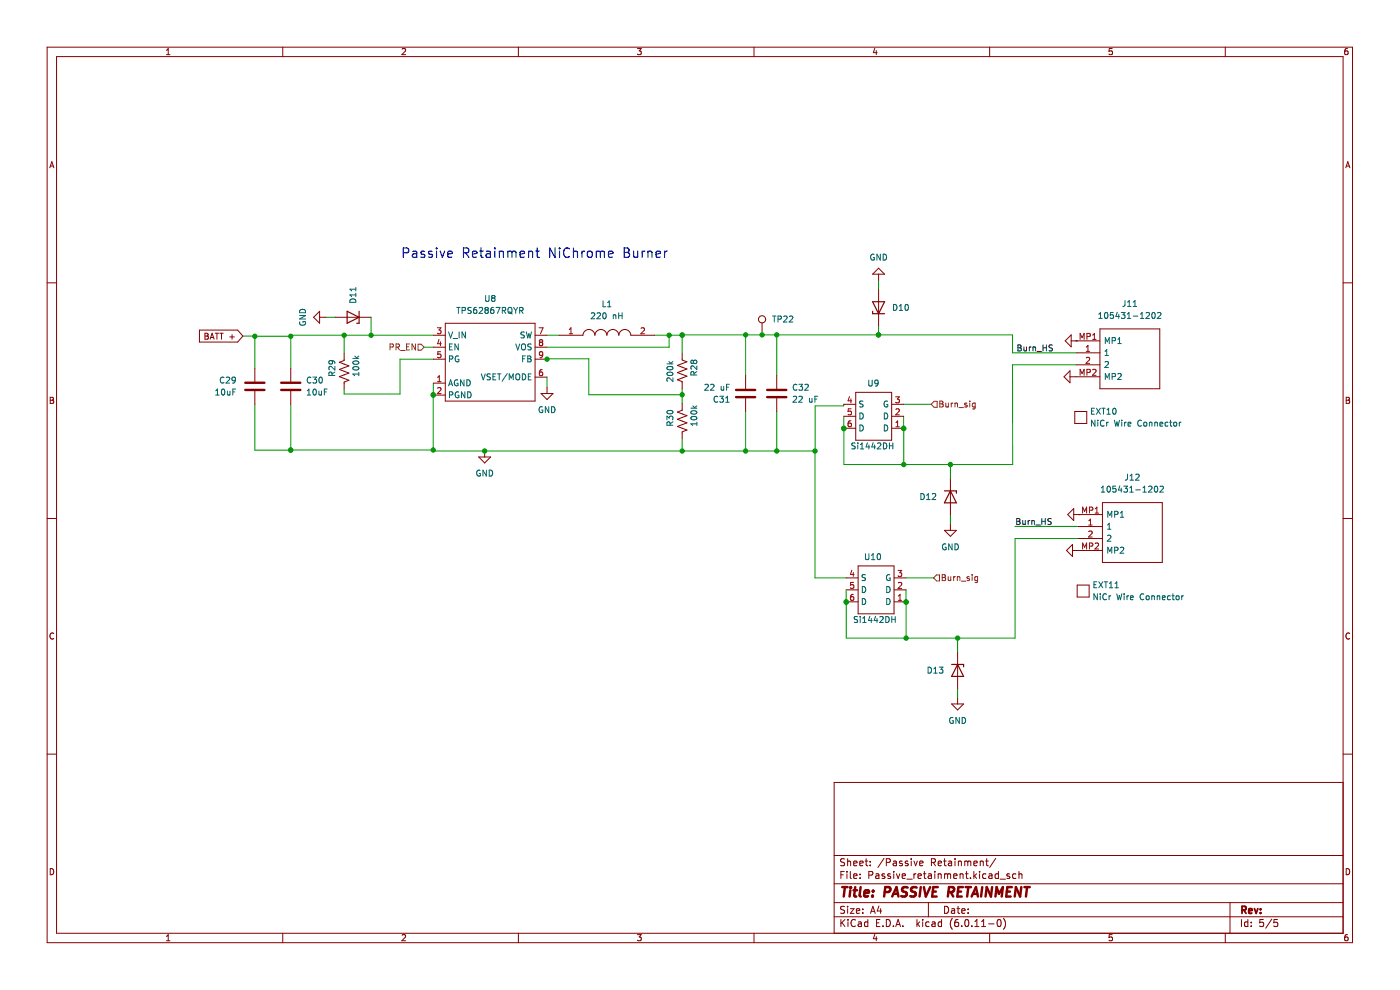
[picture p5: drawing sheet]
<svg xmlns="http://www.w3.org/2000/svg" width="297mm" height="210mm" viewBox="0 0 297 210" stroke-linecap="round" stroke-linejoin="round" font-family="sans-serif">
<path d="M0 0h296.9v210h-296.9z" fill-rule="evenodd" fill="#fff" stroke="#fff" stroke-width=".21"/>
<g fill="none" stroke="#840000" stroke-width=".21">
<path d="M10 10h276.9v190h-276.9zM12 12h272.9v186h-272.9zM35.3 11.6h.8M35.3 10.7l.4-.4v1.3M60 10v2M85.3 10.4l.5-.1 .2 .4-.8 .9h.8M110 10v2M135.2 10.3h.8l-.4 .5 .4 .1v.6l-.2 .1-.6-.1M160 10v2M185.6 10.2l-.3 1h.8M185.9 10.7v.9M209.9 10v2"/>
<path d="M235.9 10.3h-.6v.6h.6v.6l-.1 .1-.5-.1M259.9 10v2M285.9 10.3l-.4 .1-.2 .2v.7l.2 .3 .4-.1v-.6l-.4-.1-.2 .2M10.6 35.6l.4-1.3 .4 1.3M10.7 35.2h.6M285.5 35.6l.4-1.3 .5 1.3M285.6 35.2h.6M10 60h2M186.4 58.2v1.2M186.4 56.9l1.3 1.3h-2.6zM284.9 60h2M42.3 70h8.1l1.1 1.3-1.1 1.3h-8.1z"/>
<path d="M43.5 70.7h.4l.3 .2-.3 .4 .3 .1v.3l-.2 .3h-.5zM43.5 71.3h.4M44.6 72l.4-1.3 .4 1.3M44.7 71.6h.6M45.7 70.7h.7M46 70.7v1.3M46.6 70.7h.8M47 70.7v1.3M48.7 71.5h1M49.2 71v1M54.1 78.1v2.8M61.7 78.1v2.8"/>
<path d="M67.8 67.3h1.3M67.8 66v2.6l-1.3-1.3zM71.1 67.3h7.6M73 74.9v1.6l-1 .4 2 .7-2 .8 2 .7-2 .8 2 .8-1 .3v1.6M91.9 71.1h2.6M91.9 73.7h2.6M91.9 76.2h2.6M94.5 68.6h19v16.5h-19zM113.5 71.1h2.5M113.5 73.7h2.5M113.5 76.2h2.5M113.5 80h2.5"/>
<path d="M118.6 71.1h5.1a1.27 1.27 0 0 1 1.2-1.2 1.27 1.27 0 0 1 1.3 1.2 1.27 1.27 0 0 1 1.3-1.2 1.27 1.27 0 0 1 1.2 1.2 1.27 1.27 0 0 1 1.3-1.2 1.27 1.27 0 0 1 1.3 1.2 1.27 1.27 0 0 1 1.3-1.2 1.27 1.27 0 0 1 1.2 1.2h5.1M144.7 74.8v1.6l1 .3-2 .8 2 .8-2 .7 2 .8-2 .8 1 .3v1.6M158.2 79.7v2.8M161.7 68.5v2.5M164.8 79.7v2.8M186.4 61.5v7.6M227 79.9h6.3M227 78.7v2.5l-1.3-1.3zM227.2 72.3h6.1M227.2 71v2.6l-1.2-1.3zM228.3 74.8h5M228.3 77.4h5"/>
<path d="M233.3 69.8h12.7v12.7h-12.7zM10.7 84.3h.4l.2 .2-.2 .4 .2 .1 .1 .3-.2 .3h-.5zM10.7 84.9h.4M54.1 83v2.8M61.7 83v2.8M91.9 81.3h2.6M91.9 83.8h2.6M101.5 96.9h2.6l-1.3 1.3zM102.8 95.7v1.2M114.8 83.5h2.5l-1.3 1.2zM116 82.2v1.3M144.7 85.5v1.5l-1 .4 2 .8-2 .7 2 .8-2 .8 2 .7-1 .4v1.5"/>
<path d="M158.2 84.5v2.8M164.8 84.5v2.8M179 90.8h2.5M179 88.3h2.5M179 85.8h2.5M181.5 83.2h7.7v10.2h-7.7zM189.2 90.8h2.5M189.2 88.3h2.5M189.2 85.8h2.5M228 87.3h2.5v2.5h-2.5zM285.6 84.3h.4l.3 .2-.3 .4 .3 .1v.3l-.2 .3h-.5zM285.6 84.9h.4"/>
<path d="M10 110h2M200.4 112.5h2.5l-1.3 1.3zM201.6 101.6v7.6M201.6 111.2v1.3M227.5 116.8h6.4M227.5 115.5v2.5l-1.2-1.2zM227.8 109.2h6.1M227.8 107.9v2.5l-1.3-1.2zM228.8 111.7h5.1M228.8 114.2h5.1M233.9 106.6h12.7v12.7h-12.7zM284.9 110h2"/>
<path d="M11.4 134.4a.58 .58 0 0 0-.8 .5 .58 .58 0 0 0 .8 .5M179.5 127.7h2.5M179.5 125.1h2.5M179.5 122.6h2.5M182 120h7.7v10.2h-7.7zM189.7 127.7h2.5M189.7 125.1h2.5M189.7 122.6h2.5M203.1 138.4v7.6M228.5 124.1h2.6v2.5h-2.6zM286.3 134.4a.58 .58 0 0 0-.8 .5 .58 .58 0 0 0 .8 .5M10 160h2"/>
<path d="M201.9 149.3h2.5l-1.3 1.3zM203.1 148.1v1.2M284.9 160h2M284.9 166h-107.9v32M10.7 184.3a.66 .66 0 0 1 .7 .6 .66 .66 0 0 1-.7 .7zM35.3 198.6l.4-.3v1.3M35.3 199.6h.8M60 198v2M85.3 198.4l.5-.1 .2 .3-.8 1h.8M110 198v2M135.2 198.3h.8l-.4 .4 .4 .2v.5l-.2 .2-.6-.2M160 198v2"/>
<path d="M177 194.5h107.9M177 191.5h107.9M177 187.5h107.9M177 181.5h107.9M178.4 185.6h.5M178.4 195v1.5M178.6 195.7l.6 .8M179.1 184.8h-.7v1.5M179.2 192.3l-.6-.1-.2 .2v.4l.6 .3 .2 .4-.3 .2h-.6M179.2 182.2l-.6-.1-.2 .2v.4l.6 .3 .2 .4-.3 .2h-.6M179.2 195l-.8 .9M179.7 184.8v.2"/>
<path d="M179.7 185.3v1M179.8 182.1v1.5M179.8 192.2v.2M179.8 192.7v1M179.8 182.8l.2-.2 .4 .1 .1 .9M179.9 195v.2M179.9 195.5v1M180.4 192.7h.8l-.8 1h.8M180.4 184.8v1.3l.2 .2M181.1 185.8l.7-.1-.1-.3-.4-.1-.2 .3 .1 .7h.5M181.1 183.1l.7-.1-.1-.3-.4-.1-.2 .3 .1 .7h.5M181.5 195.2a.71 .71 0 0 0-1 .5 .71 .71 0 0 0 .7 .8l.3-.1"/>
<path d="M181.7 193.2l.7-.1-.1-.3-.4-.1-.2 .3v.7h.6M182.1 195.6h.6v.9M182.4 183.1l.7-.1-.1-.3-.4-.1-.2 .3 .1 .7h.5M182.5 186.2v.1M182.5 185.4v.2M182.7 195.9l-.5 .1-.2 .2 .2 .3h.5M183 193.6v.1M183 192.8v.2M183.5 182.6h.6M183.7 182.1v1.3l.4 .2M184.1 195.6l-.4-.1-.3 .3 .1 .7h.6M184.1 195v1.5"/>
<path d="M184.3 185.6h.7l.2-.3-.1-.3-.8-.2v1.5M184.6 183.5v.1M184.6 182.7v.2M184.7 193.7l.5-1.5 .5 1.5M184.8 193.3h.7M185.6 198.2l-.3 .9h.8M185.8 185.4h.6l.1 .9M185.9 198.7v.9M186 195.8h.5M186.5 192.2l-.4 1h.9M186.5 185.7l-.5 .1-.3 .2 .3 .3h.5M186.7 195h-.7v1.5h.7"/>
<path d="M186.8 192.7v1M187.3 196.4v.1M187.5 182.1l-1.3 1.9M187.7 185.4l-.4-.1-.2 .3 .1 .2 .5 .1v.4h-.6M188 195a.76 .76 0 0 1 .9 .8 .76 .76 0 0 1-.9 .7zM188 182.9h.7l.2-.3-.1-.3-.8-.2v1.5M188.9 185.4l-.4-.1-.2 .3 .1 .2 .5 .1v.4h-.6M189.5 196.4v.1M189.5 182.7h.6l.1 .9M189.6 184.8v.2M189.6 185.3v1M190 196.5l.5-1.5 .5 1.5"/>
<path d="M190.2 196.1h.7M190.2 183l-.5 .1-.2 .2 .2 .3h.5M190.2 185.3l.3 1 .4-1M191.4 185.8l.7-.1-.1-.3-.4-.1-.2 .3 .1 .7h.5M191.4 182.7l-.4-.1-.2 .3 .1 .2 .5 .1v.4h-.6M191.5 196.4v.1M192.4 186.5h1.1M192.6 182.7l-.4-.1-.2 .3 .1 .2 .5 .1v.4h-.6M193.3 182.1v.2M193.3 182.6v1M193.9 185.3v1M193.9 182.6l.3 1 .4-1"/>
<path d="M194.3 185.3l-.4 .3M194.5 195v1.5M194.7 196l.4 .5M194.7 185.8l.8-.1-.1-.3-.4-.1-.3 .3 .1 .7h.6M195.1 195.5l-.6 .6M195.1 183.1l.7-.1-.1-.3-.4-.1-.2 .3 .1 .7h.5M195.7 195v.2M195.7 195.5v1M195.9 185.3h.6M196.1 184.8v1.3l.4 .2M197 191.5v3M197 185.4h.5l.1 .9"/>
<path d="M197.1 195.6l-.4-.1-.3 .3 .1 .7h.6M197.6 182.9h.7l.2-.3-.1-.3-.8-.2v1.5M197.6 185.7l-.5 .1-.2 .2 .2 .3h.5M197.7 195.6h.6l.1 .9M198 182.9l.5 .7M198.3 184.8v.2M198.3 185.3v1M198.4 195.9l-.5 .1-.2 .2 .2 .3h.5M199 183.1l.7-.1v-.3l-.5-.1-.2 .3 .1 .7h.6M199 185.3v1M199 185.5l.2-.2 .4 .1 .1 .9M199.7 195.6l-.4-.1-.3 .3 .2 .7h.5"/>
<path d="M199.7 195v1.5M200.2 182.6h.5M200.4 182.1v1.3l.3 .2M200.4 185.3v1M200.4 192.2a.76 .76 0 0 1 .8 .8 .76 .76 0 0 1-.8 .7zM200.4 185.5l.4-.2 .2 .3M201 185.6l.2-.3 .4 .1 .1 .9M201 185.6v.7M201.2 182.7h.6l.1 .9M201.9 192.8h.6v.9M201.9 183l-.5 .1-.2 .2 .2 .3h.5M202 194.8a1.72 1.72 0 0 0 0 2.3"/>
<path d="M202.3 185.8l.7-.1v-.3l-.5-.1-.2 .3 .1 .7h.6M202.5 193.1l-.5 .1-.2 .2 .2 .3h.5M202.6 182.1v.2M202.6 182.6v1M203 192.7h.6M203.2 192.2v1.3l.4 .2M203.2 195l-.4 .1a1.01 1.01 0 0 0 0 1.4l.5-.1 .1-.5-.3-.3-.4 .1-.2 .2M203.3 182.8l.2-.2 .4 .1 .1 .9M203.3 182.6v1M203.7 185.5l.2-.2 .3 .1 .1 .9M203.7 185.3v1M204 193.2l.7-.1v-.3l-.5-.1-.2 .3 .1 .7h.6"/>
<path d="M204 196.4v.1M204.7 182.6v1M204.7 182.8l.4-.2 .2 .3M204.8 195.2l.2-.2a.8 .8 0 0 1 .5 .8 .8 .8 0 0 1-.5 .7l-.3-.5zM204.8 185.3h.6M205 184.8v1.3l.4 .2M205.3 182.9l.2-.3 .4 .1 .1 .9M205.3 182.9v.7M205.4 193.6v.1M205.4 192.8v.2M205.9 186.2v.1M206.2 196.4v.1"/>
<path d="M206.6 183.1l.7-.1-.1-.3-.4-.1-.2 .3 .1 .7h.5M206.6 184.8v1.5M206.7 185.8l.5 .5M206.8 196.5h.9M206.8 195.5l.4-.5v1.5M207.2 185.3l-.6 .6M207.8 184.8v.2M207.8 185.3v1M208 182.8l.2-.2 .3 .1 .1 .9M208 182.6v1M208.2 196.5h.9M208.2 195.5l.5-.5v1.5"/>
<path d="M209.1 182.6h.6M209.2 185.4l-.5-.1-.2 .3 .1 .7h.6M209.3 182.1v1.3l.4 .2M209.7 196h1.2M209.8 185.4h.6l.1 .9M209.9 198v2M210.5 185.7l-.5 .1-.3 .2 .3 .3h.5M211.2 182.1l-1.2 1.9M211.7 195.2l.2-.2a.8 .8 0 0 1 .5 .8 .8 .8 0 0 1-.5 .7l-.4-.5zM211.8 185.4l-.4-.1-.3 .3 .1 .7h.6M211.8 184.8v1.5M212.2 186.5h1.1"/>
<path d="M212.9 194.8a1.72 1.72 0 0 1 0 2.3M214.2 185.4l-.4-.1-.2 .3 .1 .2 .5 .1v.4h-.6M215.5 185.4l-.4-.1-.3 .3 .2 .7h.5M216.2 185.5l.2-.2 .3 .1 .1 .9M216.2 184.8v1.5M235.9 198.3h-.6v.6l.6-.1v.6l-.1 .2-.5-.2M259.9 198v2M260.9 191.5v6.5M263.4 195v1.5M264.7 195.6l-.4-.1-.3 .3 .2 .7h.5M264.7 195v1.5M265.4 196.4v.1"/>
<path d="M265.4 195.6v.2M268 195h-.7l-.1 .8 .2-.2 .5 .1 .2 .2-.1 .5-.2 .1-.6-.1M269.8 195l-1.3 1.9M271 195h-.7l-.1 .8 .2-.2 .5 .1 .2 .2-.1 .5-.2 .1-.6-.1M285.6 184.3a.66 .66 0 0 1 .7 .6 .66 .66 0 0 1-.7 .7zM285.9 198.3h-.4l-.2 .3v.7l.2 .3 .4-.2v-.6l-.4-.1-.2 .3"/>
<circle cx="161.7" cy="67.7" r=".76"/>
</g>
<path d="M263.5 193h.7l.1-.3v-.3l-.8-.2v1.5M263.8 193l.5 .7M264.9 193.2l.7-.1v-.3l-.5-.1-.2 .3 .1 .7h.6M266.1 192.7l.4 1 .3-1M267.4 193.6v.1M267.4 192.8v.2" fill="none" stroke="#840000" stroke-width=".39"/>
<g fill="none" stroke="#840000" stroke-width=".52">
<path d="M178.7 188.2h1.1M179.2 188.2l-.2 2M180.4 188.8l-.2 1.4M180.5 188.2v.2M181.1 188.8h.7M181.4 188.2l-.2 1.7 .1 .2 .4 .1M182.6 188.2l-.2 1.7 .2 .3M183.4 189.5l.9-.2v-.4l-.6-.1-.3 .3v1h.7M185.1 190v.2M185.2 188.9v.2M187.7 189.2h.7l.3-.2a.51 .51 0 0 0-.1-.8h-.8l-.2 2M189.3 190.2l.9-2 .4 2"/>
<path d="M189.5 189.6h1M192.6 188.3a.85 .85 0 0 0-1.1 .1l-.1 .5 .9 .5-.1 .6a.85 .85 0 0 1-1 .1M194.5 188.3a.85 .85 0 0 0-1.1 .1l-.1 .5 .9 .5v.6a.85 .85 0 0 1-1.1 .1M195.3 188.2l-.2 2M196 188.2l.4 2 .9-2M197.9 189.1h.6M198.9 188.2h-.9l-.3 2h1M201.2 189.2h.8l.3-.2a.51 .51 0 0 0-.2-.8h-.8l-.2 2M201.7 189.2l.5 1M203.2 189.1h.7M204.3 188.2h-1l-.2 2h.9M204.9 188.2h1.1"/>
<path d="M205.4 188.2l-.2 2M206.1 190.2l.9-2 .5 2M206.4 189.6h.9M208.4 188.2l-.3 2M210.5 188.2l-.3 2-.9-2-.2 2M211.2 190.2l.2-2 .5 1.4 .9-1.4-.3 2M213.6 189.1h.7M214.7 188.2h-1l-.2 2h.9M216.7 188.2l-.3 2-.9-2-.2 2M217.3 188.2h1.2M217.9 188.2l-.3 2"/>
</g>
<g fill="none" stroke="#009600" stroke-width=".21">
<path d="M186.4 59.4v2.1M51.5 71.3h2.6v6.8M54.1 71.3h7.6M69.1 67.3h2M73 71.1v3.8M78.7 67.3v3.8M90 73.7h1.9M91.9 71.1h-30.2v7M91.9 76.2h-7v7.4h-11.9v-1M116 71.1h2.6M116 76.2l8.9-.1v7.6h19.8M116 80v2.2"/>
<path d="M138.9 71.1h5.8M141.9 71.1v2.6h-25.9M144.7 74.8v-3.8h70.1v3.8h13.5M158.2 71v8.7M164.8 71v8.7M186.4 69.1v1.9M228.3 77.4h-13.5v21.1h-35.8v-10.2M228.3 72.3h.2M54.1 85.8v9.7h37.8M61.7 95.5h.1M61.7 85.8v9.7M91.9 83.7v.1"/>
<path d="M91.9 81.3v14.4h81M144.7 82.5v3M144.7 93.1v2.6M158.2 87.3v8.4M164.8 87.3v8.4M172.9 95.7v26.9h6.6M179 85.8v.3h-6.1v9.9v-.3M191.7 88.3v10.2M191.7 85.8h5.8M201.6 98.5v3.1M201.6 109.2v2M215.3 111.7h13.5"/>
<path d="M228.8 114.2h-13.5v21.2h-35.8v-10.3M228.8 109.2h.2M192.2 122.6h5.8M192.2 125.1v10.3M203.1 135.4v3M203.1 146v2.1"/>
</g>
<g fill="none" stroke="#0000c2" stroke-width=".25">
<path d="M85.6 53.6l.9-.1 .2-.2-.1-.5-.3-.2h-.7v2M87.6 53.4h.7l.1 1.2M88.4 53.7l-.6 .1a.39 .39 0 0 0-.3 .4 .39 .39 0 0 0 .3 .4l.6-.1M90 53.4l-.4-.1-.3 .2 .1 .3 .6 .2v.5h-.7M91.7 53.4l-.5-.1-.3 .2 .1 .3 .7 .2v.5h-.8M92.6 52.6v.2M92.6 53.3v1.3M93.4 53.3l.5 1.3 .4-1.3M95 53.9l.9-.2v-.3l-.6-.1-.3 .2 .1 1h.8M98.3 53.6l1-.1 .2-.2-.1-.5-.3-.2h-.8v2M98.8 53.6l.7 1M100.2 53.9l1-.2-.1-.3-.6-.1-.3 .2 .1 1h.8"/>
<path d="M101.8 53.3h.7M102 52.6v1.7l.1 .2 .4 .1M103.2 53.4h.7l.1 1.2M104 53.7l-.6 .1a.39 .39 0 0 0-.3 .4 .39 .39 0 0 0 .3 .4l.6-.1M105 52.6v.2M105 53.3v1.3M105.9 53.5l.3-.2 .5 .1 .1 1.2M105.9 53.3v1.3M107.8 53.5l.5-.2 .3 .2M107.8 53.3v1.3M108.6 53.5l.3-.2 .5 .1 .1 1.2M108.6 53.5v1.1"/>
<path d="M110.3 53.9l1-.2-.1-.3-.6-.1-.3 .2 .1 1h.8M112.1 53.5l.3-.2 .5 .1 .1 1.2M112.1 53.3v1.3M113.7 53.3h.7M113.9 52.6v1.7l.1 .2 .4 .1M117.7 52.6v2l-1.1-2v2M118.7 52.6v.2M118.7 53.3v1.3M120.8 52.8a.8 .8 0 0 0-1 0 .8 .8 0 0 0-.2 .9 .75 .75 0 0 0 .3 .8 .75 .75 0 0 0 .9-.1M121.7 53.5l.2-.2 .5 .1 .1 1.2M121.7 52.6v2M123.5 53.3v1.3"/>
<path d="M124 53.3l-.3 .1-.2 .2M124.8 53.4l.5-.1 .4 .3v.6l-.4 .4-.5-.1-.2-.3v-.6zM126.5 53.5l.6-.2 .3 .2M126.5 53.3v1.3M127.4 53.5l.3-.2 .4 .1 .1 1.2M127.4 53.5v1.1M129.1 53.9l.9-.2-.1-.3-.5-.1-.3 .2 .1 1h.7M132.4 52.6h.7l.3 .2 .1 .4-.4 .3a.53 .53 0 0 1 .5 .5 .53 .53 0 0 1-.4 .6h-.8zM132.4 53.5h.7M134.4 53.3l.1 1.2 .5 .1 .3-.2M135.3 53.3v1.3M136.2 53.3v1.3"/>
<path d="M136.8 53.3l-.4 .1-.2 .2M137.5 53.5l.2-.2 .5 .1 .1 1.2M137.5 53.3v1.3M139.2 53.9l.9-.2-.1-.3-.5-.1-.3 .2 .1 1h.7M141 53.3v1.3M141.6 53.3l-.4 .1-.2 .2"/>
</g>
<g fill="none" stroke="#0f0f0f" stroke-width=".21">
<path d="M215.9 73.2h.5l.2 .2-.2 .4 .2 .1 .1 .3-.3 .2h-.5zM215.9 73.8h.5M217.2 73.6l.1 .8 .5-.1M217.8 73.6v.8M218.4 73.6v.8M218.7 73.6l-.3 .2M219.2 73.7l.4-.1 .1 .8M219.2 73.6v.8M220 74.6h1M221.3 73.8h.7M221.3 73.2v1.2M222 73.2v1.2"/>
<path d="M223.3 73.2l-.7 .1v.3l.5 .3 .2 .3-.3 .2h-.5M215.7 110h.4l.3 .2-.3 .4 .3 .1v.3l-.2 .3h-.5zM215.7 110.6h.4M217 110.4v.8l.5-.1M217.5 110.4v.9M218.1 110.4v.9M218.5 110.4l-.4 .3M218.9 110.5h.5v.8M218.9 110.4v.9M219.7 111.4h1M221 110.6h.7M221 110v1.3"/>
<path d="M221.7 110v1.3M223 110l-.7 .1v.4l.6 .2 .1 .3-.2 .3-.5-.1"/>
</g>
<g fill="none" stroke="#725600" stroke-width=".21">
<path d="M82.7 73.6h.7v-.5l-.7-.1v1.2M84 73.6h.6l.1-.5-.7-.1v1.2M84.3 73.6l.4 .6M85 74.3h1M86.3 73.6h.4M86.9 73h-.6v1.2h.6M88.1 73v1.2l-.7-1.2v1.2M88.7 73h.6l.7 .7-.7 .6h-.6zM198.2 85.1h.6v1.3h-.6l-.7-.6zM199.4 85.1h.4l.2 .2-.2 .4 .2 .1 .1 .3-.2 .2h-.5zM199.4 85.7h.4M200.6 85.5l.1 .8 .5-.1"/>
<path d="M201.2 85.5v.8M201.8 85.5v.8M202.2 85.5l-.4 .2M202.6 85.6h.5v.7M202.6 85.5v.8M203.4 86.5h1M205.1 85.6l-.3-.1-.2 .2 .1 .2 .4 .1v.3h-.5M205.7 85.1v.1M205.7 85.5v.8M206.9 85.6l-.4-.1-.2 .2 .1 .6h.5M206.9 85.5v1l-.3 .3-.3-.1M198.7 121.9h.6v1.3h-.6l-.7-.6z"/>
<path d="M199.9 121.9h.4l.3 .2-.3 .4 .3 .1v.3l-.2 .3h-.5zM199.9 122.5h.4M201.2 122.3v.8l.5-.1M201.7 122.3v.9M202.3 122.3v.9M202.7 122.3l-.4 .3M203.1 122.4h.5v.8M203.1 122.3v.9M203.9 123.3h1M205.6 122.4l-.3-.1-.2 .2 .1 .2 .4 .1v.3h-.5M206.2 121.9v.1M206.2 122.3v.9"/>
<path d="M207.4 122.4l-.4-.1-.2 .3 .1 .5h.5M207.4 122.3v1l-.3 .3-.3-.1"/>
</g>
<g fill="none" stroke="#006464" stroke-width=".21">
<path d="M185.4 54a.58 .58 0 0 0-.7 .6 .58 .58 0 0 0 .8 .5v-.5h-.3M186.8 53.9v1.3l-.8-1.3v1.3M187.4 53.9a.64 .64 0 0 1 .7 .6 .64 .64 0 0 1-.7 .7zM63.6 66.9h1.2l-1.2 .8h1.2M63.6 65.9a.68 .68 0 0 1 .8-.3 .68 .68 0 0 1 .4 .7h-1.2zM63.6 68.3a.58 .58 0 0 0 .6 .7 .58 .58 0 0 0 .5-.8h-.4v.3M66.4 80h.8l-.5 .5 .4 .1v.5l-.2 .2-.5-.2M70.3 76.5l.3 .2-.1 .4-.6 .1-.1-.5 .2-.2 .7 .1 .3 .1v.4M70.4 79.6v-.6h-.5l-.1 .6h1.2M71 78.9l-.6 .4M71 77.7v.8l-.9-.8-.3 .3 .1 .4M74.4 63.5a.66 .66 0 0 1 .8-.1 .66 .66 0 0 1 .3 .7h-1.3z"/>
<path d="M74.9 76h1.2M74.9 76.7a.75 .75 0 0 1 1.2 .3 .72 .72 0 0 1-1.2-.1zM75 77.9a.61 .61 0 0 1 .7-.2 .61 .61 0 0 1 .4 .6 .75 .75 0 0 1-1.2-.2zM75.3 75.5l.5 .5M75.5 62.6h-1.3l.4 .3M75.5 61v.7M75.5 62.2v.7M75.5 61.3h-1.3l.4 .4M76.1 79v.7M76.1 79.3h-1.2l.3 .4M76.1 75.5l-.5 .4M95.2 70.4l.4 1.3 .4-1.3"/>
<path d="M95.4 76.2l.6-.1v-.5l-.6-.1v1.3M95.4 73.6h.4M96 73h-.6v1.2h.6M96.1 71.8h1M96.9 65.2h.7M97.2 73v1.2l-.7-1.2v1.2M97.2 65.2v1.3M97.3 75.6a.58 .58 0 0 0-.8 .5 .58 .58 0 0 0 .8 .5v-.4h-.2M97.4 70.4v1.3M98 65.9l.6-.1 .1-.5-.7-.1v1.3M98.7 70.4v1.3l-.7-1.3v1.3M100 65.3h-.7v.4l.5 .2 .2 .3-.3 .3-.5-.1"/>
<path d="M101.1 65.2l-.4 .1-.2 .2-.1 .7 .3 .3 .4-.1v-.6l-.4-.1-.3 .2M101.7 65.3l.4-.1 .3 .4-.8 .9h.8M102.1 79.3l.4 1.3 .4-1.3M103 62.7v1l.3 .2h.2l.2-.2v-1M103.1 65.8l-.2-.3 .2-.3h.3l.2 .3-.2 .3M103.1 65.8l-.2 .2v.2l.2 .3h.3l.2-.3v-.2l-.2-.2M103.1 65.8h.3M104 79.4h-.6v.4l.5 .2 .1 .3-.2 .3-.5-.1M104.5 63.2l-.2 .3v.2l.2 .2h.3l.2-.2v-.4l-.2-.1M104.5 63.2l-.2-.2 .2-.3h.3l.2 .2-.2 .3M104.5 63.2h.3M104.6 79.9h.4"/>
<path d="M104.7 65.2l-.4 .1-.2 .2v.7l.2 .3 .4-.1v-.6l-.4-.1-.2 .2M105.2 79.3h-.6v1.3h.6M105.2 65.2h.9l-.6 1.3M105.5 79.3h.8M105.9 79.3v1.3M106.6 65.9l.6-.1v-.5l-.6-.1v1.3M106.9 65.9l.4 .6M107.6 79.2l-1.1 1.7M107.9 65.3l.2-.1a.43 .43 0 0 1 .5 .4v.5a.42 .42 0 0 1-.4 .4 .42 .42 0 0 1-.4-.4zM108 66.2l.7 .4M109 65.2l.4 .7M109.4 65.9v.6"/>
<path d="M109.4 73l.4 1.2 .5-1.2M109.5 79.5l.2-.2a.43 .43 0 0 1 .6 .4v.5a.42 .42 0 0 1-.5 .4 .42 .42 0 0 1-.4-.4zM109.8 65.2l-.4 .7M110.2 65.9l.6-.1 .1-.5-.7-.1v1.3M110.5 65.9l.5 .6M110.7 73.1l.2-.1a.43 .43 0 0 1 .6 .4v.4a.42 .42 0 0 1-.4 .4 .42 .42 0 0 1-.5-.4zM110.8 79.3a.64 .64 0 0 1 .7 .6 .64 .64 0 0 1-.7 .7zM110.9 76.1h.4M111.2 70.5h-.6v.4l.5 .2 .1 .3-.2 .3-.5-.1M111.5 75.5h-.6v1.3M111.7 70.4l.3 1.3 .2-.9 .2 .9 .3-1.3M112 75.5h.4l.2 .2-.2 .4 .2 .1 .1 .3-.3 .3h-.4z"/>
<path d="M112 76.1h.4M112.1 79.9h.4M112.7 79.3h-.6v1.3h.6M112.7 73h-.5l-.2 .2 .1 .3 .5 .2v.4l-.6 .1M125.4 66.5l.5-.1 .3 .3-.8 .9h.8M126.7 66.5l.4-.1 .3 .3-.8 .9h.8M127.9 63.8v1.3h.6M128 66.5l.2-.1a.68 .68 0 0 1 .4 .6 .68 .68 0 0 1-.4 .6l-.3-.5zM128.9 65.1h.7M128.9 64.2l.4-.4v1.3M130.1 66.8v.8M130.1 66.9l.5-.1v.8"/>
<path d="M131.3 66.4v1.2M131.3 67h.7M132 66.4v1.2M141.5 77.2h1.3M141.5 77.9a.75 .75 0 0 1 1.3 .3 .72 .72 0 0 1-1.3-.2zM141.6 79.1a.61 .61 0 0 1 .7-.2 .61 .61 0 0 1 .4 .6 .75 .75 0 0 1-1.2-.3zM141.9 76.7l.5 .5M142.8 76.7l-.5 .4M147.1 76.6l-.2-.2-.3 .2v.4l.2 .1 .3-.2M147.1 76.6l.2-.2h.3l.2 .2v.3l-.2 .2h-.4l-.1-.2M147.1 76.6v.3M147.2 79.5v-.6h-.5l-.1 .6h1.2"/>
<path d="M147.8 78.8l-.6 .4M147.8 77.6v.8l-.9-.8-.3 .2 .1 .5M163.9 67h.7M164.3 67v1.3M165 67.7l.7-.1v-.4l-.7-.2v1.3M166.3 67.2l.4-.2 .3 .4-.8 .9h.8M167.5 67.2l.4-.2 .3 .4-.8 .9h.8M189.6 64.6a.64 .64 0 0 1 .7 .6 .64 .64 0 0 1-.7 .6zM190.8 65.8h.7M190.8 64.9l.3-.3v1.2M192.1 64.7l.2-.1a.68 .68 0 0 1 .4 .6 .68 .68 0 0 1-.4 .6l-.3-.4zM233.1 67.5h.7"/>
<path d="M233.1 66.6l.4-.3v1.2M234.4 75.4h.7M234.4 74.5l.4-.4v1.3M234.4 76.8l.5-.1 .2 .4-.7 .9h.7M234.4 66.4l.2-.1a.68 .68 0 0 1 .5 .6 .68 .68 0 0 1-.5 .6l-.3-.4zM234.5 72.9v-1.3l.4 .9 .4-.9v1.3M235.9 72.3l.6-.1 .1-.5-.7-.1v1.3M235.9 79.9l.6-.1 .1-.5-.7-.1v1.3M236.2 66.3h-.6l-.1 .6 .6-.1 .1 .6-.2 .1-.5-.1M237 66.2l-.3 .9h.8M237.1 72.9h.8M237.1 72l.4-.4v1.3"/>
<path d="M237.1 79.3l.5-.1 .3 .4-.8 .9h.8M237.3 66.7v.8M237.9 66.3h.8l-.5 .5 .4 .1v.5l-.2 .1-.5-.1M238.7 63.7l-.1 1.1-.4 .2M239.1 67.5h.8M239.1 66.6l.4-.3v1.2M239.2 65h.7M239.2 64.1l.4-.4v1.3M240.4 67.1h1M240.4 65h.7M240.4 64.1l.4-.4v1.3M241.9 67.5h.8"/>
<path d="M241.9 66.6l.4-.3v1.2M243.1 66.4l.5-.1 .3 .3-.8 .9h.8M244.5 66.4l.1-.1a.68 .68 0 0 1 .5 .6 .68 .68 0 0 1-.5 .6l-.3-.4zM245.6 66.4l.4-.1 .3 .3-.8 .9h.8M45.8 83.8h.7M45.8 82.9l.3-.4v1.3M47.1 82.6l.2-.1a.68 .68 0 0 1 .4 .7 .68 .68 0 0 1-.4 .6l-.3-.5zM47.5 80.1a.56 .56 0 0 0-.8 .5 .56 .56 0 0 0 .8 .5M48 80.1l.5-.1 .2 .4-.8 .9h.8M48.2 83l.1 .7h.5M48.8 83v.8M49.4 83.1h.4"/>
<path d="M49.9 80.5l-.2 .3-.4-.1v-.6l.4-.1 .2 .2v.8l-.2 .2-.4 .1M50 82.5h-.6v1.3M65.2 83.8h.7M65.2 82.9l.3-.4v1.3M66 80.1a.56 .56 0 0 0-.8 .5 .56 .56 0 0 0 .8 .5M66.5 82.6l.2-.1a.68 .68 0 0 1 .4 .7 .68 .68 0 0 1-.4 .6l-.3-.5zM67.7 83v.7h.5M67.8 80.1l.2-.1a.68 .68 0 0 1 .4 .6 .68 .68 0 0 1-.4 .7l-.3-.5zM68.2 83v.8M68.8 83.1h.4M69.4 82.5h-.6v1.3M95.2 81.8l.4-1.2 .4 1.2"/>
<path d="M95.3 81.5h.6M95.4 83.8l.6-.1v-.5l-.6-.1v1.3M97.1 80.6a.58 .58 0 0 0-.7 .6 .58 .58 0 0 0 .8 .5v-.4h-.3M97.3 83.2a.58 .58 0 0 0-.8 .6 .58 .58 0 0 0 .8 .5v-.5h-.2M98.4 80.6v1.2l-.7-1.2v1.2M98.6 83.1v1.3l-.7-1.3v1.3M99 80.6a.64 .64 0 0 1 .8 .6 .64 .64 0 0 1-.8 .6zM99.2 83.1a.64 .64 0 0 1 .8 .6 .64 .64 0 0 1-.8 .7zM101.9 99.8a.58 .58 0 0 0-.8 .6 .58 .58 0 0 0 .8 .5v-.5h-.2M103.2 99.7v1.3l-.7-1.3v1.3M103.8 99.7a.64 .64 0 0 1 .7 .7 .64 .64 0 0 1-.7 .6zM108 80.6v-1.3l.5 .9 .4-.9v1.3"/>
<path d="M115.1 86.3a.58 .58 0 0 0-.8 .6 .58 .58 0 0 0 .8 .5v-.4h-.2M116.4 86.3v1.2l-.7-1.2v1.2M117 86.3a.64 .64 0 0 1 .7 .6 .64 .64 0 0 1-.7 .6zM141.5 89.1v-.8l.5 .4 .1-.4h.5l.2 .2-.2 .6M141.6 87.2a.61 .61 0 0 1 .7-.2 .61 .61 0 0 1 .4 .6 .75 .75 0 0 1-1.2-.2zM142.1 90.2v-.6l-.5-.1-.1 .7h1.3M142.8 80.1v.8l-1-.8-.3 .3 .1 .5M142.8 89.5l-.7 .4M146.6 86.6h1.2M146.6 87.3a.75 .75 0 0 1 1.2 .2 .72 .72 0 0 1-1.2-.1zM146.7 88.5a.61 .61 0 0 1 .7-.2 .61 .61 0 0 1 .4 .6 .75 .75 0 0 1-1.2-.3zM147 86.1l.5 .5"/>
<path d="M147.8 89.5v.8M147.8 89.9h-1.2l.3 .4M147.8 86.1l-.5 .4M149.5 81.6l.5-.1 .3 .4-.8 .9h.8M150.8 81.6l.4-.1 .3 .4-.8 .9h.8M152.3 84.2a.56 .56 0 0 0-.8 .5 .56 .56 0 0 0 .8 .5M152.7 84.1h.8l-.5 .4 .4 .2v.5l-.2 .1-.5-.1M153 81.9v.8h.5M153.5 81.9v.9M154 85.3h.7M154 84.4l.3-.3v1.2M154.1 82.1h.5"/>
<path d="M154.7 81.5h-.6v1.3M168.3 84.2l.5-.1 .2 .3-.8 .9h.8M169.1 81.6a.56 .56 0 0 0-.8 .5 .56 .56 0 0 0 .8 .6M169.5 84.2l.5-.1 .2 .3-.8 .9h.8M169.5 81.5h.8l-.5 .5 .4 .1v.6l-.2 .1-.5-.1M170.8 81.6l.4-.1 .3 .4-.8 .9h.8M171.7 84.5l.1 .8 .5-.1M172.3 84.5v.8M172.9 84.7h.4M173.5 84.1h-.6v1.2M181.4 94h-.5l-.2 .2 .1 .3 .6 .2v.4l-.7 .1M182 94v.1"/>
<path d="M182 94.4v.8M182.4 90.1a.64 .64 0 0 1 .8 .7 .64 .64 0 0 1-.8 .6zM182.4 87.6a.64 .64 0 0 1 .8 .6 .64 .64 0 0 1-.8 .7zM182.5 94.3l.4-.3v1.2M182.5 95.2h.7M183.1 85.1l-.7 .1v.4l.6 .2 .1 .3-.3 .2h-.4M184 93.9l-.3 .9h.8M184.3 80.6v1.1l.2 .2 .4-.1 .1-.1v-1.1M184.3 94.4v.8M185.2 93.9l-.3 .9h.8M185.5 94.4v.8M186.1 94.1l.5-.1 .3 .3-.8 .9h.8"/>
<path d="M186.3 81.2l-.2 .2h-.4l-.1-.7 .5-.1 .2 .3-.1 .7-.1 .2-.4 .1M187.4 94a.64 .64 0 0 1 .7 .6 .64 .64 0 0 1-.7 .6zM187.6 87.6a.64 .64 0 0 1 .7 .6 .64 .64 0 0 1-.7 .7zM187.6 90.1a.64 .64 0 0 1 .7 .7 .64 .64 0 0 1-.7 .6zM188.3 85.1a.58 .58 0 0 0-.8 .6 .58 .58 0 0 0 .8 .5v-.4h-.2M188.7 94v1.2M188.7 94.6h.7M189.4 94v1.2M231.6 87.2h.4M232.2 86.6h-.6v1.3h.6M232.3 89.1v1.3l-.7-1.3v1.3M232.6 86.6l.8 1.3"/>
<path d="M232.9 89.1v.2M232.9 89.6v.8M233.4 86.6l-.8 1.3M233.7 86.6h.8M234.1 86.6v1.3M234.2 89.3a.56 .56 0 0 0-.8 .5 .56 .56 0 0 0 .8 .5M234.5 80.5v-1.3l.4 .9 .4-.9v1.3M234.8 89.6v.8M234.8 87l.4-.4v1.3M234.8 87.9h.8M235.1 89.6l-.3 .2M236.2 86.7l.1-.1a.68 .68 0 0 1 .5 .6 .68 .68 0 0 1-.5 .7l-.3-.5z"/>
<path d="M236.4 89.1l.3 1.3 .2-.9 .3 .9 .3-1.3M238 89.1v.2M238 89.6v.8M238.6 89.6v.8M238.9 89.6l-.3 .2M239.3 90l.6-.1-.1-.3h-.3l-.2 .1 .1 .6h.4M242.1 89.3a.56 .56 0 0 0-.7 .5 .56 .56 0 0 0 .7 .5M242.7 89.6h.4l.2 .2v.4l-.2 .2-.5-.2zM243.8 89.6v.8M243.8 89.7l.5-.1 .1 .8M245 89.7l.5-.1v.8M245 89.6v.8"/>
<path d="M246.1 90l.6-.1-.1-.3h-.3l-.2 .1v.6h.5M247.8 89.6h-.4l-.2 .2 .1 .5h.5M248.1 89.6h.5M248.3 89.1v1.1l.3 .2M249 89.7l.2-.1 .4 .1-.1 .6h-.5zM250.2 89.6v.8M250.5 89.6l-.3 .2M183.6 117.4v1.1l.2 .2h.3l.2-.2v-1.1M184.9 118.7h.7M184.9 117.8l.3-.4v1.3M186.2 117.6l.2-.2a.68 .68 0 0 1 .4 .7 .68 .68 0 0 1-.4 .6l-.3-.5zM195.4 104.7a.64 .64 0 0 1 .7 .6 .64 .64 0 0 1-.7 .7z"/>
<path d="M196.6 105.1l.3-.4v1.3M196.6 106h.7M197.8 104.8l.5-.1 .2 .4-.8 .9h.8M200.7 115.4a.58 .58 0 0 0-.8 .6 .58 .58 0 0 0 .8 .5v-.4h-.2M202 115.4v1.2l-.7-1.2v1.2M202.6 115.4a.64 .64 0 0 1 .7 .6 .64 .64 0 0 1-.7 .6zM233.6 104.4h.8M233.6 103.5l.4-.4v1.3M235 111.4l.3-.4v1.3M235 113.7l.4-.2 .3 .4-.8 .9h.8M235 112.3h.7M235 103.2l.1-.1a.68 .68 0 0 1 .5 .7 .68 .68 0 0 1-.5 .6l-.3-.5z"/>
<path d="M235 109.7v-1.2l.4 .9 .5-.9v1.2M235 117.3v-1.2l.4 .9 .5-.9v1.2M236.5 109.1h.6v-.5l-.6-.1v1.2M236.5 116.7h.6v-.5l-.6-.1v1.2M236.7 103.1h-.6v.6h.6v.6l-.2 .1-.4-.1M237.6 103.1l-.3 .9h.7M237.7 116.2l.5-.1 .2 .3-.8 .9h.8M237.7 109.7h.7M237.7 108.8l.3-.3v1.2M237.9 103.5v.9M238.4 103.1h.8l-.4 .5 .3 .1v.6l-.1 .1-.6-.1M239.2 100.6l-.1 1.1-.4 .2"/>
<path d="M239.7 104.4h.7M239.7 103.5l.3-.4v1.3M239.7 101.9h.8M239.7 100.9l.4-.3v1.3M240.9 100.7l.5-.1 .3 .3-.8 1h.8M240.9 103.9h1M242.5 104.4h.7M242.5 103.5l.3-.4v1.3M243.7 103.2l.5-.1 .2 .4-.8 .9h.8M245 103.2l.2-.1a.68 .68 0 0 1 .4 .7 .68 .68 0 0 1-.4 .6l-.3-.5zM246.1 103.2l.5-.1 .2 .4-.8 .9h.8M181.9 130.8h-.4l-.3 .2 .1 .3 .6 .3v.3l-.7 .1"/>
<path d="M182.5 130.8v.1M182.5 131.2v.8M182.9 127a.64 .64 0 0 1 .8 .6 .64 .64 0 0 1-.8 .6zM182.9 124.4a.64 .64 0 0 1 .8 .7 .64 .64 0 0 1-.8 .6zM183 131.1l.4-.3v1.2M183 132h.7M183.6 121.9l-.7 .1v.4l.6 .2 .1 .3-.2 .3-.5-.1M184.5 130.7l-.3 .9h.8M184.8 131.2v.8M185.7 130.7l-.3 .9h.8M186 131.2v.8M186.7 130.9l.4-.1 .3 .3-.8 .9h.8"/>
<path d="M187.9 130.8a.64 .64 0 0 1 .8 .6 .64 .64 0 0 1-.8 .6zM188.1 124.4a.64 .64 0 0 1 .7 .7 .64 .64 0 0 1-.7 .6zM188.1 127a.64 .64 0 0 1 .7 .6 .64 .64 0 0 1-.7 .6zM188.8 121.9a.58 .58 0 0 0-.8 .6 .58 .58 0 0 0 .8 .5v-.4h-.2M189.2 130.8v1.2M189.2 131.4h.7M189.9 130.8v1.2M232.1 124h.4M232.7 123.4h-.6v1.3h.6M232.8 126v1.2l-.7-1.2v1.2M233.1 123.4l.8 1.3M233.4 126v.1"/>
<path d="M233.4 126.4v.8M233.9 123.4l-.8 1.3M234.2 123.4h.8M234.6 123.4v1.3M234.7 126.1a.56 .56 0 0 0-.8 .5 .56 .56 0 0 0 .8 .5M235.3 126.4v.8M235.3 124.7h.8M235.3 123.8l.4-.4v1.3M235.6 126.4l-.3 .2M236.5 124.7h.8M236.5 123.8l.4-.4v1.3M236.9 126l.3 1.2 .3-.9 .2 .9 .3-1.2"/>
<path d="M238.5 126v.1M238.5 126.4v.8M239.1 126.4v.8M239.4 126.4l-.3 .2M239.8 126.8l.6-.1v-.3h-.4l-.2 .2 .1 .6h.5M242.7 126.1a.56 .56 0 0 0-.8 .5 .56 .56 0 0 0 .8 .5M243.2 126.5l.2-.1 .3 .1v.7l-.5-.1zM244.3 126.4v.8M244.3 126.5l.5-.1 .1 .8M245.5 126.5l.5-.1v.8M245.5 126.4v.8M246.6 126.8l.6-.1-.1-.3h-.3l-.2 .2v.6h.5"/>
<path d="M248.3 126.4h-.4l-.2 .2 .1 .6h.5M248.6 126.4h.5M248.8 126v1l.3 .2M249.5 126.5l.2-.1 .4 .1-.1 .7-.5-.1zM250.7 126.4v.8M251.1 126.4l-.4 .2M196.9 141.5a.64 .64 0 0 1 .7 .7 .64 .64 0 0 1-.7 .6zM198.1 142.8h.7M198.1 141.9l.4-.4v1.3M199.2 141.5h.8l-.4 .5 .4 .1v.6l-.2 .1-.6-.1M202.2 152.2a.58 .58 0 0 0-.8 .6 .58 .58 0 0 0 .8 .5v-.4h-.2M203.5 152.2v1.3l-.7-1.3v1.3"/>
<path d="M204.1 152.2a.64 .64 0 0 1 .7 .6 .64 .64 0 0 1-.7 .7z"/>
</g>
<g fill="none" stroke="#a90000" stroke-width=".21">
<path d="M92.8 69.5h.8l-.5 .5 .4 .1v.6l-.2 .1-.5-.1M93.1 72l-.3 .9h.8M93.4 72.5v.8M93.5 74.6h-.6l-.1 .6h.6l.1 .6-.2 .1-.5-.1M114.4 69.5h.8l-.5 1.3M114.7 72.6l-.3-.2 .3-.3h.2l.2 .2-.2 .3M114.7 72.6l-.3 .3v.2l.3 .2h.3l.1-.2v-.2l-.2-.3M114.7 72.6h.2M115 78.4l-.3 .1-.2 .2-.1 .7 .3 .3 .4-.1-.1-.6-.3-.1-.3 .2M115.1 75.2l-.2 .2-.4-.1v-.6l.4-.1 .2 .2v.8l-.2 .2-.4 .1M120.8 70.8h.7M120.8 69.9l.3-.4v1.3"/>
<path d="M136 69.6l.5-.1 .2 .4-.8 .9h.8M229.1 72v-1.3l.5 .9 .4-.9v1.3M229.1 79.6v-1.3l.5 .9 .4-.9v1.3M230.4 74.5h.8M230.4 73.6l.4-.3v1.2M230.4 75.9l.5-.1 .3 .4-.8 .9h.8M230.6 71.4l.6-.1 .1-.5-.7-.1v1.3M230.6 79l.6-.1 .1-.4-.7-.2v1.3M231.8 72h.7M231.8 71.1l.4-.4v1.3M231.8 78.5l.5-.2 .2 .4-.8 .9h.8M92.8 81h.8"/>
<path d="M92.8 80l.4-.3v1.3M92.8 82.3l.5-.1 .3 .4-.8 .9h.8M180.2 84.1l-.3 .9h.8M180.5 89.3h-.4l-.1 .3-.1 .7 .2 .2 .5-.1-.1-.6-.4-.1-.2 .3M180.5 84.6v.8M180.6 86.7h-.6l-.1 .6h.6l.1 .6-.2 .1-.5-.1M190 84.2h.8l-.4 .5 .3 .1v.5l-.2 .1-.5-.1M190.1 90.5h.7M190.1 89.6l.3-.3v1.2M190.1 86.8l.4-.1 .3 .4-.8 .9h.8M229.7 108.8v-1.2l.4 .9 .4-.9v1.2M229.7 116.5v-1.3l.4 .9 .4-.9v1.3"/>
<path d="M231 111.4h.7M231 110.5l.3-.4v1.3M231 112.8l.5-.2 .2 .4-.8 .9h.8M231.1 108.2h.6l.1-.5-.7-.1v1.2M231.1 115.9l.6-.1 .1-.5-.7-.1v1.3M232.3 108.8h.8M232.3 107.9l.4-.3v1.2M232.3 115.3l.5-.1 .3 .3-.8 1h.8M180.7 120.9l-.3 .9h.8M181 126.1h-.3l-.2 .3-.1 .7 .3 .2 .4-.1-.1-.6h-.3l-.3 .2M181 121.4v.9M181.1 123.5h-.6l-.1 .6h.6l.1 .6-.2 .1-.5-.1"/>
<path d="M190.5 121h.8l-.4 .5 .3 .1v.5l-.1 .2-.6-.2M190.6 127.3h.7M190.6 126.4l.3-.3v1.2M190.6 123.7l.5-.2 .2 .4-.8 .9h.8"/>
</g>
<path d="M52 82.7h4.1M52 81.2h4.1M59.6 82.7h4.1M59.6 81.2h4.1M156.1 84.2h4.1M156.1 82.7h4.1M162.7 84.2h4.1M162.7 82.7h4.1" fill="none" stroke="#840000" stroke-width=".51"/>
<path d="M73.6 66l2.6 1.3-2.6 1.3zM76.2 66v2.6h-.5M185.1 66v.5h2.6M185.1 64h2.6l-1.3 2.5zM200.4 104.1h2.5v.5M201.6 104.1l1.3 2.6h-2.5zM201.9 140.9h2.5v.6M203.1 140.9l1.3 2.6h-2.5z" fill="none" stroke="#840000" stroke-width=".25"/>
<g fill="#009600" stroke="#009600" stroke-width=".21">
<circle cx="158.2" cy="95.7" r=".46"/>
<circle cx="164.8" cy="95.7" r=".46"/>
<circle cx="158.2" cy="71" r=".46"/>
<circle cx="179" cy="90.9" r=".46"/>
<circle cx="172.9" cy="95.7" r=".46"/>
<circle cx="144.7" cy="83.7" r=".46"/>
<circle cx="144.7" cy="95.7" r=".46"/>
<circle cx="161.7" cy="71" r=".46"/>
<circle cx="164.8" cy="71" r=".46"/>
<circle cx="186.4" cy="71" r=".46"/>
<circle cx="91.9" cy="95.5" r=".46"/>
<circle cx="91.9" cy="83.7" r=".46"/>
<circle cx="102.8" cy="95.7" r=".46"/>
<circle cx="91.9" cy="83.8" r=".46"/>
<circle cx="141.9" cy="71.1" r=".46"/>
<circle cx="144.7" cy="71" r=".46"/>
<circle cx="144.7" cy="71.1" r=".46"/>
<circle cx="116" cy="76.2" r=".46"/>
<circle cx="179" cy="90.8" r=".46"/>
<circle cx="191.7" cy="90.9" r=".46"/>
<circle cx="191.7" cy="90.8" r=".46"/>
<circle cx="192.2" cy="127.7" r=".46"/>
<circle cx="179.5" cy="127.7" r=".46"/>
<circle cx="191.7" cy="98.5" r=".46"/>
<circle cx="201.6" cy="98.5" r=".46"/>
<circle cx="192.2" cy="135.4" r=".46"/>
<circle cx="203.1" cy="135.4" r=".46"/>
<circle cx="73" cy="71.1" r=".46"/>
<circle cx="61.7" cy="71.3" r=".46"/>
<circle cx="61.7" cy="95.5" r=".46"/>
<circle cx="54.1" cy="71.3" r=".46"/>
<circle cx="78.7" cy="71.1" r=".46"/>
</g>
</svg>
